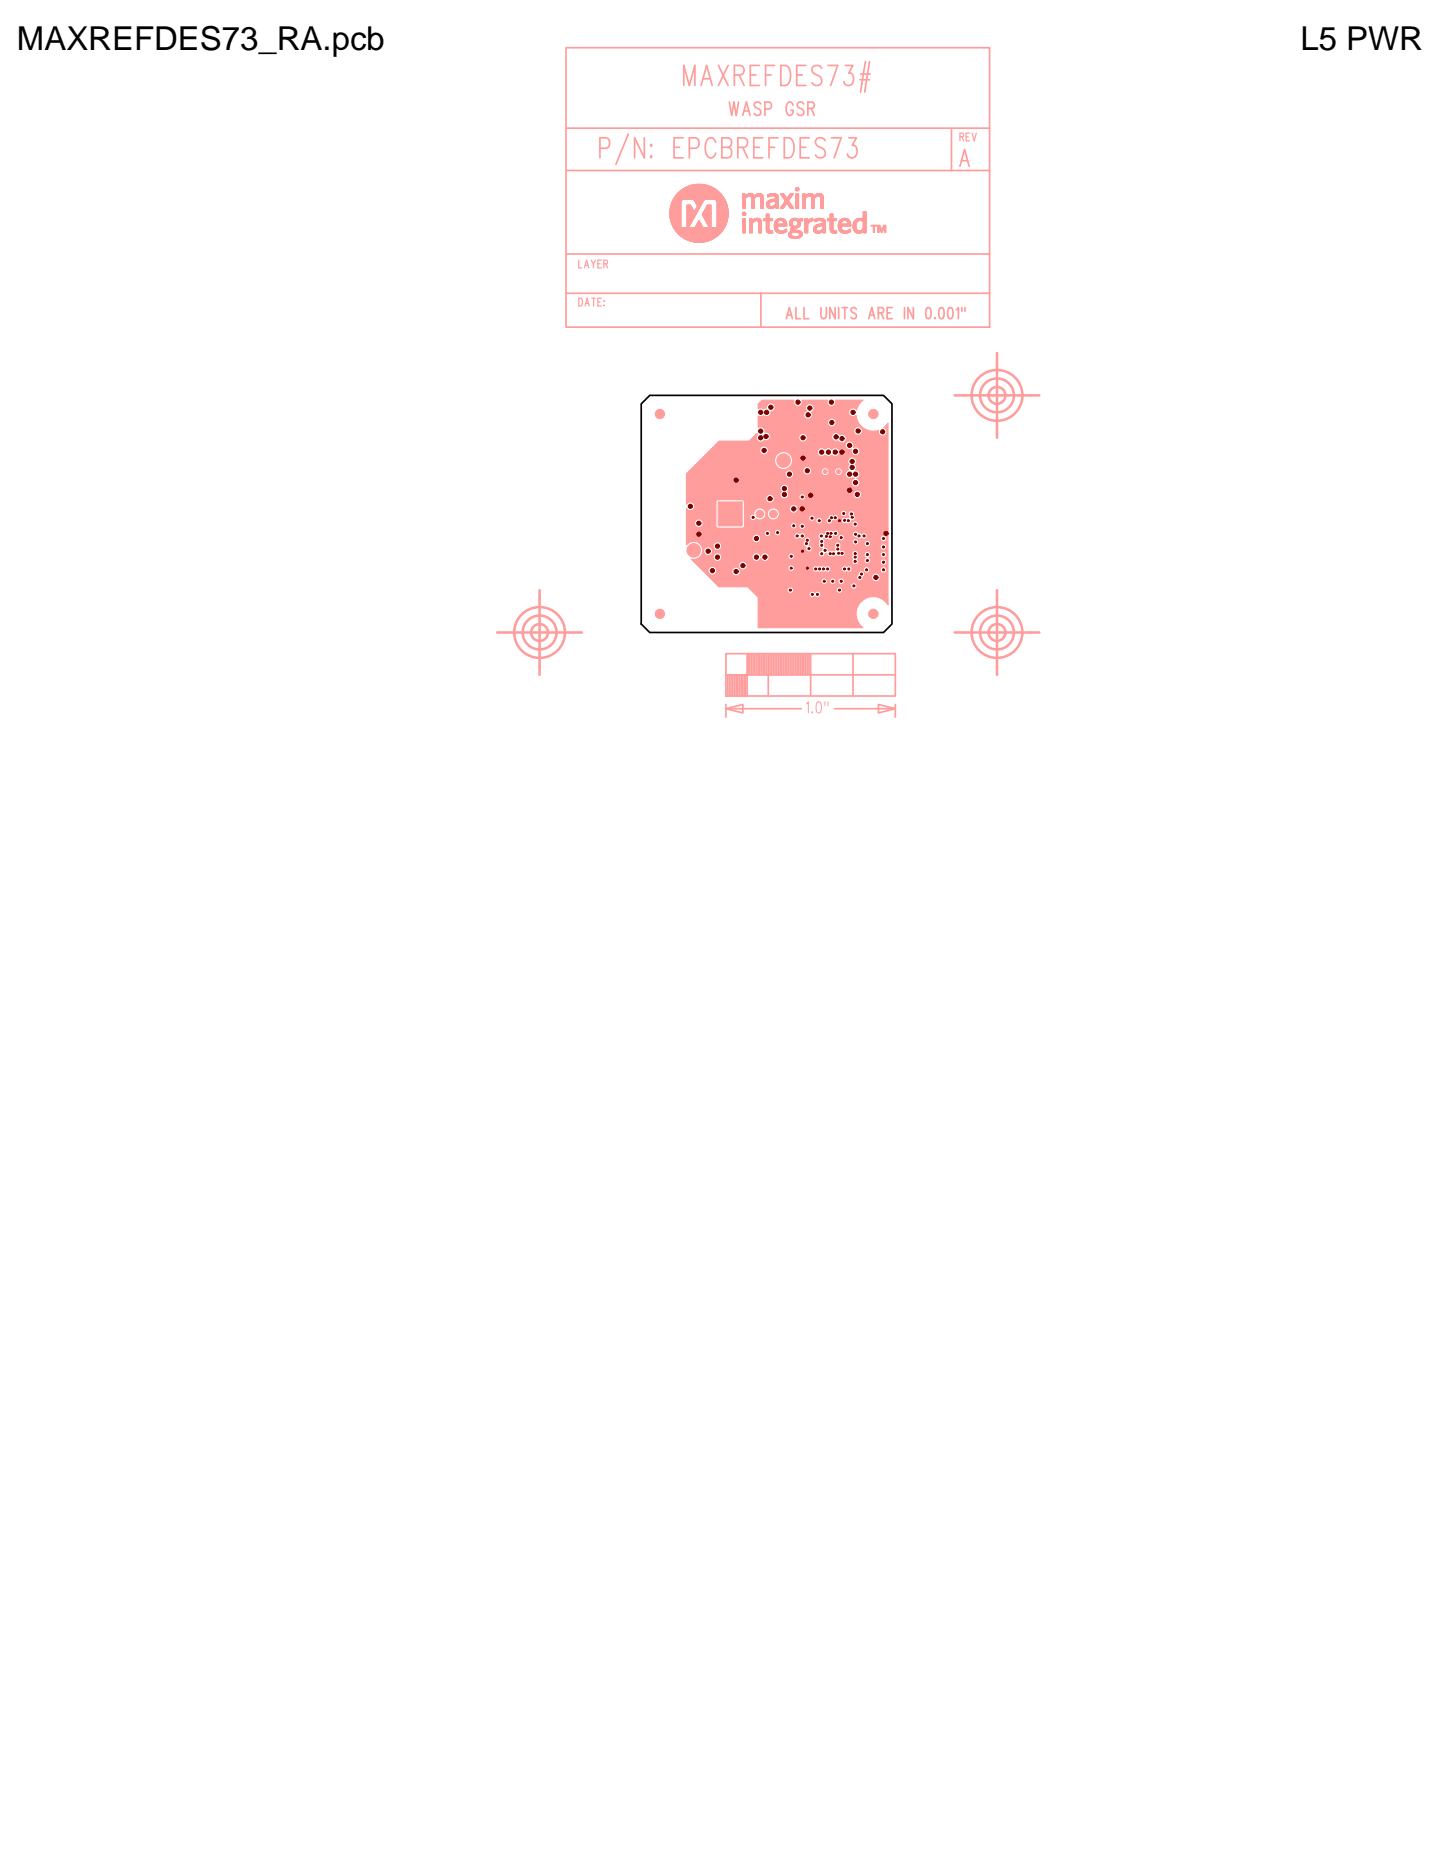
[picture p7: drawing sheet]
<svg xmlns="http://www.w3.org/2000/svg" width="216mm" height="279mm" viewBox="0 0 216 279" stroke-linecap="round" stroke-linejoin="round" font-family="sans-serif">
<defs><g id="words">
<text font-size="29.5" fill="#800000" x="96" y="86.4">BAT</text>
<text font-size="5.8" fill="#800000" x="106.6" y="79.2">U3</text>
<g font-size="4.9">
<text x="2.5" y="7.5">MAXREFDES73_RA.pcb</text>
<text x="195" y="7.5">L5 PWR</text>
</g>
<g font-size="4.6" fill="#ff9c9c">
<text x="102.5" y="12.8">MAXREFDES73#</text>
<text x="89.9" y="23.7">P/N: EPCBREFDES73</text>
</g>
<text font-size="4.6" fill="#800000" x="122.3" y="72.4">J1</text>
<text font-size="3.8" fill="#ff9c9c" x="143.9" y="24.9">A</text>
<text font-size="3.6" fill="#ff9c9c" x="110.8" y="78.9" transform="rotate(-90 110.8 78.9)">U3x26</text>
<text font-size="3" fill="#ff9c9c" x="109.4" y="17.3">WASP GSR</text>
<g font-size="2.5" fill="#ff9c9c">
<text x="117.9" y="47.8">ALL UNITS ARE IN 0.001&quot;</text>
<text x="120.9" y="106.9">1.0&quot;</text>
</g>
<g font-size="1.8" fill="#ff9c9c">
<text x="143.9" y="21.1">REV</text>
<text x="86.8" y="40.2">LAYER</text>
<text x="86.8" y="45.9">DATE:</text>
</g>
</g></defs>
<g fill="none" stroke="#ff9c9c" stroke-width=".15">
<path d="M100.4 31.5h1.7M100.4 31.6h1.7M100.4 31.7h1.7M100.4 31.8h1.7M100.4 31.9h1.7M100.4 32h1.7M100.4 32.1h1.7M100.4 32.2h1.7M100.4 32.3h1.7M100.4 32.4h1.7M100.5 31.4h1.6M100.5 31.5h1.6"/>
<path d="M100.5 32.5h1.6M100.5 32.6h1.6M100.5 31.2h1.6M100.5 31.3h1.6M100.5 32.7h1.6M100.5 31.1h1.6M100.5 32.8h1.6M100.5 32.9h1.6M100.5 31h1.6M100.5 33h1.6M100.5 30.9h1.6M100.6 30.8h1.5"/>
<path d="M100.6 30.9h1.5M100.6 33.1h1.5M100.6 33.2h1.5M100.6 30.7h1.5M100.6 33.3h1.5M100.6 30.6h1.5M100.6 33.4h1.5M100.7 30.5h1.4M100.7 33.4h1.4M100.7 33.5h1.4M100.7 30.4h1.4M100.7 33.6h1.4"/>
<path d="M100.8 30.3h1.3M100.8 33.7h1.3M100.8 30.2h1.3M100.8 33.8h1.3M100.8 30.1h1.4M100.8 33.9h1.3M100.9 33.9h1.2M100.9 30.1h1.3M100.9 34h1.2M100.9 29.9h1.5M100.9 34.1h1.2M101 34.1h1.1"/>
<path d="M101 29.9h7.6M101 34.1h7.6M101 29.8h7.6M101 34.2h7.6M101 29.7h7.6M101.1 34.3h7.4M101.1 29.7h7.4M101.1 34.4h7.4M101.1 29.6h7.4M101.2 34.4h7.2M101.2 29.5h7.2M101.2 34.5h7.2"/>
<path d="M101.3 29.4h7M101.3 29.4h7.1M101.3 34.6h7M101.3 34.7h7M101.3 29.3h7M101.4 34.7h6.8M101.4 34.7h6.9M101.4 29.2h6.8M101.4 34.8h6.8M101.5 34.8h6.7M101.5 29.1h6.6M101.5 34.9h6.6"/>
<path d="M101.6 29l6.5 .1M101.6 34.9h6.4M101.6 29h6.4M101.6 35h6.4M101.6 28.9h6.4M101.7 35h6.3M101.7 28.9h6.2M101.7 35.1h6.2M101.8 28.8h6M101.8 35.2h6M101.9 28.7h5.8M101.9 35.3h5.8"/>
<path d="M102 28.7h5.6M102 35.3h5.6M102 28.6h5.6M102 35.4h5.6M102.1 35.4h5.4M102.1 28.6h5.4M102.1 28.5h5.4M102.1 30.3h-1.3M102.1 35.5h5.4M102.2 30.1l-1.4 .1M102.2 28.5h5.3M102.2 28.4h5.2"/>
<path d="M102.2 35.5h5.2M102.2 30h-1.3M102.3 28.4h5.1M102.3 35.6h5M102.3 30h-1.4M102.3 28.4h5M102.4 35.6h4.8M102.4 28.3h4.8M102.4 35.7h4.8M102.5 28.3h4.6M102.5 35.7h4.6M102.6 28.2h4.4"/>
<path d="M102.6 35.8h4.4M102.7 35.8h4.2M102.7 28.2h4.2M102.7 28.1h4.2M102.8 35.9h4.1M102.8 28.1h4M102.8 35.9h4M102.9 28h3.8M102.9 35.9h3.8M103 36h3.6M103 33.8h.4M103 33.9h.4"/>
<path d="M103 34h.3M103 30.7h.5M103 30.8h.6M103 30.9h.6M103 31h.7M103 31.1h.7M103 31.1l.8 .1M103 31.2h.8M103 31.3h.8M103 31.3h.9M103 31.4h.9M103 31.5h.9"/>
<path d="M103 31.5h1M103 31.5l1 .1M103 31.6h1M103 31.7h1M103 31.7h1.1M103 31.7h1.6M103 31.8h1.5M103 31.9h1.5M103 32h1.4M103 32.1h1.4M103 32.2h1.3M103 32.3h1.3"/>
<path d="M103 32.3h1.2M103 32.4h1.2M103 32.5h1.2M103 32.6h1.1M103 32.7h1M103 32.8h1M103 32.9h.9M103 33h.9M103 33h.8M103 33.1h.8M103 33.2h.8M103 33.2h.7"/>
<path d="M103 33.4h.7M103 33.4h.6M103 33.5h.6M103 33.6h.5M103 33.7h.5M103 34.1h.3M103.1 28h3.4M103.1 36h3.4M103.2 27.9h3.3M103.2 27.9h3.2M103.3 36.1h3M103.3 34.1h-.3"/>
<path d="M103.3 34h-.3M103.3 27.9h3M103.4 33.8l-.4 .1M103.4 33.8h-.4M103.4 36.2h2.8M103.5 27.8h2.6M103.5 33.7h-.5M103.6 27.8h2.5M103.6 36.2h2.4M103.7 33.4h-.7M103.7 36.2h2.2M103.7 33.3h-.7"/>
<path d="M103.7 27.7h2.2M103.9 36.3h1.8M103.9 33h-.9M103.9 32.9l-.9 .1M103.9 27.7h1.8M103.9 29.9h1.8M104 32.9h-1M104 32.8h-1M104 30h1.6M104 27.7h1.6M104.1 30h1.4M104.1 30.1h1.4"/>
<path d="M104.1 32.6h-1.1M104.1 36.3h1.4M104.1 32.5h-1.1M104.1 31.7h.5M104.2 30.2h1.2M104.2 31.6h.4M104.2 32.5h-1.2M104.2 32.4h-1.2M104.2 34.1h1.2M104.2 30.3h1.2M104.2 31.5h.5M104.3 34h1.1"/>
<path d="M104.3 32.3h-1.3M104.3 34h1M104.3 30.4h1M104.3 31.4h.4M104.3 31.5h.4M104.3 36.3h1M104.3 31.4h.5M104.3 33.9h1M104.3 30.5h1M104.3 31.3h.5M104.3 33.9h.9M104.3 27.6h.9"/>
<path d="M104.3 30.5h.9M104.4 32.1h-1.4M104.4 33.8h.8M104.4 30.5h.8M104.4 31.3h.4M104.4 30.6h.8M104.4 31.2h.5M104.4 32l-1.4 .1M104.4 33.7h.8M104.4 32h-1.4M104.4 30.7h.8M104.5 30.7h.6"/>
<path d="M104.5 31.1h.4M104.5 33.7h.6M104.5 33.6h.6M104.5 31.9h-1.5M104.5 30.8h.6M104.5 31h.5M104.5 33.5h.6M104.6 30.8h.5M104.6 30.9h.4M104.6 33.5h.4M104.6 31.7h-.5M104.6 33.4h.4"/>
<path d="M104.6 33.3h.4M104.7 31.6h-.5M104.7 33.3h.2M104.7 31.5l-.5 .1M104.7 33.2h.2M104.7 31.5h-.4M104.8 33.1h.1M104.8 31.3h-.5M104.9 31.2h-.5M104.9 31.1l-.5 .1M105 31.1h-.5M105 31h-.5"/>
<path d="M105.1 30.8h-.6M105.1 30.7h-.6M105.2 30.6h-.8M105.3 32.2h1.3M105.3 32.1h1.3M105.3 32.3h1.3M105.4 32h1.2M105.4 32.3h1.2M105.4 30.3h-1.1M105.4 32.4h1.2M105.4 30.2h-1.2M105.4 31.9h1.2"/>
<path d="M105.4 32.5h1.2M105.5 31.8h1.1M105.5 31.9h1.1M105.5 32.5h1.1M105.5 30.1h-1.4M105.5 31.7h1.1M105.5 32.6h1.1M105.6 31.7h1M105.6 32.7h1M105.6 31.6h1M105.6 31.5h1M105.6 32.8h1"/>
<path d="M105.7 31.5h.9M105.7 32.9h.9M105.7 31.4h.9M105.7 31.3h.9M105.7 33h.9M105.8 31.3h.8M105.8 33h.8M105.8 33.1h.8M105.8 31.2h.8M105.8 33.2h.8M105.9 31.1h.7M105.9 33.2h.7"/>
<path d="M105.9 33.3h.7M105.9 31h.7M105.9 33.4h.7M106 30.9h.6M106 33.4h.6M106 33.5h.6M106 30.8h.6M106.1 30.8h.5M106.1 33.6h.5M106.1 30.7h.5M106.1 33.7h.5M106.2 33.8h.4"/>
<path d="M106.2 33.9h.4M106.3 34h.3M106.3 34.1h.3M106.4 34.1h.2M107.2 29.9h1.5M107.3 30h1.4M107.4 30h1.3M107.4 30.1h1.3M107.4 30.1h1.4M107.5 30.2h1.3M107.5 33.8h1.3M107.5 34h1.2"/>
<path d="M107.5 34.1h1.1M107.5 30.3h1.3M107.5 30.3h1.4M107.5 30.4h1.4M107.5 30.4l1.4 .1M107.5 30.5h1.4M107.5 30.5l1.5 .1M107.5 30.6h1.5M107.5 30.7h1.5M107.5 30.8h1.5M107.5 30.9h1.5M107.5 31h1.6"/>
<path d="M107.5 31.1h1.6M107.5 31.2h1.6M107.5 31.3h1.6M107.5 31.4h1.6M107.5 31.5h1.6M107.5 31.5h1.7M107.5 31.6h1.7M107.5 31.7h1.7M107.5 31.8h1.7M107.5 31.9h1.7M107.5 32h1.7M107.5 32.1h1.7"/>
<path d="M107.5 32.2h1.7M107.5 32.3h1.7M107.5 32.4h1.7M107.5 32.5h1.7M107.5 32.5h1.6M107.5 32.6h1.6M107.5 32.7h1.6M107.5 32.8h1.6M107.5 32.9h1.6M107.5 33h1.6M107.5 33h1.5M107.5 33.1h1.5"/>
<path d="M107.5 33.2h1.5M107.5 33.3h1.5M107.5 33.4h1.5M107.5 33.4h1.4M107.5 33.5h1.4M107.5 33.6h1.4M107.5 33.7h1.4M107.5 33.7h1.3M107.5 33.9h1.3M107.5 34.1h1.2M108.1 34.8l-6.6 .1M108.5 34.3h-7.4"/>
<path d="M108.6 34.2h-7.6M108.7 29.9h-7.8M108.7 34h-1.2M108.8 33.9h-1.3M108.8 33.8h-1.3M109 33.3h-1.5M109.2 32.2h-1.7M111.3 32.1h.5M111.3 32h.5M111.3 32.2h.5M111.3 31.9l.5 .1M111.4 33.8h.4"/>
<path d="M111.4 33.9h.4M111.4 34h.4M111.4 34.1h.4M111.4 34.2h.4M111.4 34.3h.4M111.4 34.4h.4M111.4 34.5h.4M111.4 34.6h.4M111.4 34.7h.4M111.4 34.8h.4M111.4 29.1h.3M111.4 29.2h.3"/>
<path d="M111.4 29.3h.3M111.4 29.3l3 .1M111.4 29.4h.8M111.4 29.5h.7M111.4 29.6h.5M111.4 29.7h.4M111.4 29.8h.4M111.4 29.9h.4M111.4 30h.4M111.4 30.1h.4M111.4 30.2h.4M111.4 30.3h.4"/>
<path d="M111.4 30.4h.4M111.4 30.5h.4M111.4 30.6h.4M111.4 30.7h.4M111.4 30.8h.4M111.4 30.9h.4M111.4 31h.4M111.4 31.1h.4M111.4 31.2h.4M111.4 31.9h.4M111.4 32.8h.4M111.4 32.9h.4"/>
<path d="M111.4 33h.4M111.4 33.1h.4M111.4 33.2h.4M111.4 33.3h.4M111.4 33.4h.4M111.4 33.5h.4M111.4 33.6h.4M111.4 33.7h.4M111.4 34.9h.4M111.4 32.3h.4M111.4 31.9h.3M111.4 32.3h.3"/>
<path d="M111.4 31.8h.3M111.5 32.3h.1M111.8 29.3h1.3M111.8 29.3h1.2M111.8 29.7h-.4M111.9 29.2h1.1M111.9 29.6l-.5 .1M112 29.2h.9M112 29.6h-.6M112.1 29.5h-.7M112.1 29.1h.8M112.2 29.1h.6"/>
<path d="M112.2 29.4l-.8 .1M112.4 33.8h.4M112.4 33.9h.4M112.4 34h.4M112.4 34.1h.4M112.4 34.2h.4M112.4 34.3h.4M112.4 34.4h.4M112.4 34.5h.4M112.4 34.6h.4M112.4 34.7h.4M112.4 34.8h.4"/>
<path d="M112.4 32.8h.3M112.4 32.9h.3M112.4 32.9l.4 .1M112.4 33h.4M112.4 33l1.7 .1M112.4 33.1h.8M112.4 33.2h.6M112.4 33.4h.5M112.4 33.4h.4M112.4 33.5h.4M112.4 33.6h.4M112.4 33.7h.4"/>
<path d="M112.4 34.9h.4M112.4 29h.2M112.5 29.4h1.1M112.6 29.4h.9M112.6 29.5h.8M112.7 29.6h.6M112.7 29.7h.5M112.7 29.7h.4M112.7 29.8h.4M112.7 29.9h.4M112.7 30h.4M112.7 30.1h.4"/>
<path d="M112.7 30.2h.4M112.7 30.3h.4M112.7 30.4h.4M112.7 30.5h.4M112.7 30.6h.4M112.7 30.7h.4M112.7 30.8h.4M112.7 30.9h.4M112.7 31h.4M112.7 31.1h.4M112.7 31.2h.4M112.8 33h1.3"/>
<path d="M112.9 33.4h-.5M112.9 33h1.2M112.9 33.3h-.5M113 32.9h1M113 33.3h-.6M113.1 32.8h.8M113.1 33.2h-.7M113.1 29.7l-.4 .1M113.1 29.3h1.3M113.2 29.3h1.2M113.2 32.8h.7M113.2 33.2h-.8"/>
<path d="M113.2 29.2h1.1M113.2 32.8h.6M113.2 29.6l-.5 .1M113.3 29.2h1M113.3 29.6h-.6M113.4 29.1h.8M113.4 32.7h.3M113.5 29.1h.7M113.5 29.1h.6M113.6 33.1h.5M113.6 33.2h.5M113.7 33.2h.5"/>
<path d="M113.7 33.3h.5M113.7 33.8h.5M113.7 33.9h.5M113.7 34h.5M113.7 34.1h.5M113.7 34.2h.5M113.7 34.3h.5M113.7 34.4h.5M113.7 34.5h.5M113.7 34.6h.5M113.7 34.7h.5M113.7 34.8h.5"/>
<path d="M113.7 33.4h.5M113.7 33.5h.5M113.7 33.6h.5M113.7 33.7h.5M113.7 34.9h.5M113.8 29h.1M113.9 29.4h.5M113.9 29.4l.5 .1M114 29.5h.4M114 29.6h.4M114 29.7h.4M114 29.8h.4"/>
<path d="M114 29.9h.4M114 30h.4M114 30.1h.4M114 30.2h.4M114 30.3h.4M114 30.4h.4M114 30.5h.4M114 30.6h.4M114 30.7h.4M114 30.8h.4M114 30.9h.4M114 31h.4"/>
<path d="M114 31.1h.4M114 31.2h.4M114.1 33.1h-1.7M114.4 29.4h-3M114.5 32.8h1.3M114.5 32.9h1.3M114.5 33h1.3M114.5 33.1h1.3M114.9 33.8h.4M114.9 33.9h.4M114.9 34h.4M114.9 34.1h.4"/>
<path d="M114.9 34.2h.4M114.9 34.3h.4M114.9 34.4h.4M114.9 34.5h.4M114.9 34.5l.5 .1M114.9 32.1h.4M114.9 32.2h.4M114.9 32.3h.4M114.9 32.4h.4M114.9 32.5h.4M114.9 32.6h.4M114.9 32.7h.4"/>
<path d="M114.9 33.1h.4M114.9 33.2h.4M114.9 33.3h.4M114.9 33.4h.4M114.9 33.5h.4M114.9 33.6h.4M114.9 33.7h.4M114.9 34.5h.5M114.9 34.6h.9M114.9 34.7h.9M114.9 30.6h.4M114.9 30.7h.4"/>
<path d="M114.9 30.8h.5M114.9 30.5h.5M114.9 30.8l.5 .1M114.9 30.9h.5M114.9 30.9h.6M115 34.7l.9 .1M115 31h1.7M115 34.8h.9M115 30.4h.5M115 31.1h1.2M115 30.2h.8M115 31.1h1.1"/>
<path d="M115.1 29.2h1.4M115.1 29.2h1.5M115.1 29.3h1.5M115.1 31.1h1M115.1 29.4h.4M115.1 29.5h.2M115.1 34.9h.8M115.1 29.6h.1M115.1 30.2h1M115.1 30.2h1.6M115.1 31.2h.9M115.2 34.9h.7"/>
<path d="M115.2 30.1h1.5M115.2 31.2h.7M115.2 29.1h1.2M115.2 35h.7M115.3 29.5h-.2M115.3 30.1h1.4M115.3 30h1.4M115.4 30.5l-.5 .1M115.4 30.5h-.5M115.4 29.1h.9M115.4 30.4l-.5 .1M115.4 30h1.3"/>
<path d="M115.4 31.3h.3M115.4 29.4l-.3 .1M115.5 30.4h-.5M115.5 29.1h.8M115.6 29.9h1.1M115.6 30.3h-.6M115.7 30.3h-.7M115.8 30.9h.9M115.8 29h.2M115.8 29.9h.9M115.9 30.9h.8M115.9 30.2h-.8"/>
<path d="M116 30.9h.7M116 30.8h.7M116.1 33.8h1.9M116.1 34h.4M116.1 34.1h.4M116.1 29.4h.5M116.1 30.8h.6M116.1 33.6h1.9M116.1 33.7h1.9M116.1 33.9h1.9M116.1 34.2h.4M116.1 34.2h.5"/>
<path d="M116.1 33.5h.4M116.1 34.3h.5M116.1 29.4h.6M116.1 29.8h.6M116.1 33.4h.5M116.1 33.5h.5M116.2 34.4h.4M116.2 30.7h.5M116.2 33.4h.4M116.2 34.4l.5 .1M116.2 34.5h.5M116.2 29.5h.5"/>
<path d="M116.2 33.2h.5M116.2 34.5l.6 .1M116.2 34.5h.6M116.2 29.6h.5M116.3 31h-1.3M116.3 34.6h.7M116.3 29.6h.4M116.3 29.7h.4M116.3 29.8h.4M116.3 30.2h.4M116.3 30.3h.4M116.3 30.4h.4"/>
<path d="M116.3 30.5h.4M116.3 30.6h.4M116.3 33.1h.5M116.3 34.6h1.7M116.3 34.7h1.7M116.3 31h.4M116.3 31.1h.4M116.3 31.2h.4M116.4 34.7h1.5M116.4 31.2h.3M116.4 33h1.3M116.4 34.8h1.5"/>
<path d="M116.5 34.8h1.3M116.5 32.9h1.1M116.6 32.8h.9M116.6 34.9h1.1M116.6 33.3h-.4M116.6 29.4h-1.5M116.7 32.8h.7M116.7 34.9h.9M116.7 33.2h-.5M116.7 35h.8M116.8 33.2h-.6M116.9 33.1h-.6"/>
<path d="M116.9 32.7h.3M117 31.2h.5M117 31.2h.4M117 29.1h.5M117.1 29.2h.5M117.1 31.1h.4M117.1 29.3h.5M117.2 31h.4M117.2 29.3h.5M117.2 29.3l.5 .1M117.2 30.9h.5M117.2 29.4h.5"/>
<path d="M117.2 33.1h.6M117.3 29.4h.4M117.3 30.9h.4M117.3 29.4h.5M117.3 30.8h.4M117.3 29.5h.5M117.3 30.8h.5M117.3 34.6h.7M117.3 33.1h.5M117.3 29.6h.6M117.3 33.2h.5M117.4 30.7h.4"/>
<path d="M117.4 29.6h.5M117.4 33.2h.5M117.4 29.6l.5 .1M117.4 29.7h.5M117.4 30.6h.5M117.5 29.7h.4M117.5 33.3h.4M117.5 34.6h.4M117.5 29.7l1 .1M117.5 30.5h.4M117.5 29.8h.9M117.5 33.4h.4"/>
<path d="M117.5 30.5h.9M117.5 30.5h1M117.5 33.5h.4M117.5 31.1l-.5 .1M117.6 30.4h.8M117.6 31.1h-.5M117.6 29.9h.8M117.6 34.5h.3M117.6 31h-.5M117.6 29.9h.7M117.6 30.3h.8M117.6 30h.7"/>
<path d="M117.6 30.3h.7M117.6 31h-.4M117.7 30h.6M117.7 30.2h.6M117.7 34.5h.2M117.7 30.1h.6M117.7 30.2h.5M117.8 33l-1.5 .1M117.8 34.4h.1M117.8 30.7h-.5M117.9 30.7h-.5M117.9 34.3h.1"/>
<path d="M117.9 30.6h-.5M117.9 30.5l-.4 .1M118 33.9h-1.9M118 30.5h.5M118 29.7h.5M118 30.5l.5 .1M118.1 30.6h.4M118.1 30.6h.5M118.1 29.6h.5M118.1 30.7h.5M118.2 29.5h.4M118.2 30.7h.5"/>
<path d="M118.2 29.5h.5M118.2 29.4h.5M118.2 30.8h.5M118.2 35.2h.4M118.2 35.3h.5M118.2 35h.5M118.2 35.1h.4M118.2 35.4h.6M118.2 30.1h-.5M118.3 29.4h.4M118.3 30.8l.4 .1M118.3 35h.4"/>
<path d="M118.3 35.4h.6M118.3 30.9h.5M118.3 35.5h.7M118.3 29.3h.5M118.3 34.9h.4M118.3 35.5h1.9M118.3 31h.5M118.3 29.2h.5M118.3 35.5h1.8M118.4 31h.5M118.4 33.3h.4M118.4 33.4h.4"/>
<path d="M118.4 33.5h.4M118.4 33.6h.4M118.4 33.7h.4M118.4 29.2h.5M118.4 31.1h.5M118.4 33.2h.4M118.4 35.6h1.7M118.4 29.9h-.8M118.4 33.8h.5M118.4 34.8h.5M118.4 35.6h1.6M118.4 33.8l.5 .1"/>
<path d="M118.4 34.8h1.8M118.4 31.1l.5 .1M118.4 33.1h.5M118.5 29.1h.4M118.5 33.9h1.4M118.5 31.2h.5M118.5 33.9h.5M118.5 35.6h1.4M118.5 34.8h1.7M118.5 33h1.9M118.5 34h1.4M118.5 34.4h.5"/>
<path d="M118.5 34.4l.7 .1M118.5 34.3h.4M118.5 34.5h.9M118.5 34.5h1M118.6 29.6l-.5 .1M118.6 34h1.2M118.6 34.5l1.1 .1M118.6 33h1.8M118.6 34.3h.4M118.6 34.7h1.5M118.6 34.6h1.3M118.6 34.7h1.4"/>
<path d="M118.6 35.7h1.2M118.6 29.6h-.5M118.6 32.9h1.7M118.6 35.1h-.4M118.6 32.9h1.1M118.6 34.1h1.2M118.7 34.2h.8M118.7 35.7h1.1M118.7 34.1h1M118.7 32.8h1M118.7 35h-.4M118.8 29.3l-.5 .1"/>
<path d="M118.8 32.8h.8M118.8 29.3h-.5M118.8 34.9h-.5M118.8 35.8h.8M118.9 33.2h-.5M118.9 32.8h.6M118.9 34.8l-.5 .1M118.9 29.1h-.5M119 33.1h-.5M119 34.3h-.4M119 32.7h.4M119.1 33l-.6 .1"/>
<path d="M119.1 34.8h1.1M119.2 34.8l1 .1M119.3 28.4h.5M119.3 28.3h.5M119.3 28.5h.5M119.3 33h1.1M119.3 28.2h.4M119.3 28.6h.4M119.3 29.1h.4M119.3 29.2h.4M119.3 29.3h.4M119.3 29.4h.4"/>
<path d="M119.3 29.5h.4M119.3 29.6h.4M119.3 29.7h.4M119.3 29.8h.4M119.3 29.9h.4M119.3 30h.4M119.3 30.1h.4M119.3 30.2h.4M119.3 30.3h.4M119.3 30.4h.4M119.3 30.5h.4M119.3 30.6h.4"/>
<path d="M119.3 30.7h.4M119.3 30.8h.4M119.3 30.9h.4M119.3 31h.4M119.3 31.1h.4M119.3 31.2h.4M119.4 28.2h.3M119.4 33.9h.5M119.4 33.1h1M119.4 28.1h.2M119.4 28.6h.2M119.5 35.5h.7"/>
<path d="M119.5 34.2h-.9M119.5 33.1h.7M119.5 33.8h.5M119.5 33.2h.5M119.5 34.9h.8M119.6 33.2h.4M119.6 33.3h.4M119.6 33.7h.4M119.6 33.4h.4M119.6 33.6h.4M119.6 33.5h.4M119.7 34.1l-1 .1"/>
<path d="M119.7 34.9h.6M119.7 35h.6M119.8 35.3h.4M119.8 28.5h-.5M119.8 32.9h.5M119.8 35h.5M119.8 35.3h.5M119.9 35h.4M119.9 35.3h.4M119.9 35.1h.4M119.9 35.2h.4M119.9 32.8h.4"/>
<path d="M120 33.7h-.5M120.1 32.8h.2M120.2 32.8h.1M120.2 35.4h-.6M120.2 35.4h-.5M120.3 29.1h.4M120.3 29.2h.4M120.3 29.3h.4M120.3 29.3l3.1 .1M120.3 29.4h.9M120.3 29.5h.8M120.3 29.6h.6"/>
<path d="M120.3 29.7h.5M120.3 29.8h.5M120.3 29.9h.5M120.3 30h.5M120.3 30.1h.5M120.3 30.2h.5M120.3 30.3h.5M120.3 30.4h.5M120.3 30.5h.5M120.3 30.6h.5M120.3 30.7h.5M120.3 30.8h.5"/>
<path d="M120.3 30.9h.5M120.3 31h.5M120.3 31.1h.5M120.3 31.2h.5M120.7 33.8h.4M120.7 33.9h.4M120.7 34h.4M120.7 34.1h.4M120.7 34.2h.4M120.7 34.3h.4M120.7 34.4h.4M120.7 34.5h.4"/>
<path d="M120.7 34.6h.4M120.7 34.7h.4M120.7 34.8h.4M120.7 32.8h.3M120.7 32.9h.3M120.7 33h.4M120.7 33.1h.4M120.7 33.2h.8M120.7 33.4h.6M120.7 33.5h.5M120.7 33.6h.5M120.7 33.7h.4"/>
<path d="M120.7 34.9h.4M120.8 29.3h1.2M120.8 29.7h-.5M120.9 29.2h1.1M120.9 29.6l-.6 .1M120.9 29.2h1M121 29.6h-.7M121 29.2h.9M121 29.5h-.7M121.1 29.1h.8M121.1 33.1h.7M121.1 33.6h-.4"/>
<path d="M121.1 29.1h.7M121.1 33.1h.8M121.2 29.4l-.9 .1M121.2 33.1h.7M121.2 29.1h.6M121.2 33h.7M121.2 33.5h-.5M121.3 33h.6M121.3 33.4h-.6M121.3 32.9h.6M121.4 32.9h.5M121.4 33.3h-.7"/>
<path d="M121.4 29h.1M121.4 32.8h.5M121.5 33.3h-.8M121.5 29.4h1.1M121.5 32.8h.4M121.6 29.4h.9M121.6 32.8h.3M121.6 33.2h-.9M121.6 29.5h.8M121.6 29.6h.7M121.7 29.6h.5M121.7 29.7h.4"/>
<path d="M121.7 29.8h.4M121.7 29.9h.4M121.7 30h.4M121.7 30.1h.4M121.7 30.2h.4M121.7 30.3h.4M121.7 30.4h.4M121.7 30.5h.4M121.7 30.6h.4M121.7 30.7h.4M121.7 30.8h.4M121.7 30.9h.4"/>
<path d="M121.7 31h.4M121.7 31.1h.4M121.7 31.2h.4M121.7 33.2h-1M121.7 32.7h.1M122 34.3h.4M122 34.4h.4M122 34.4l.4 .1M122 34.2h.4M122 34.5h.4M122 34.5l.5 .1M122 34.6h.5"/>
<path d="M122 34.6h.6M122 34.7h1.7M122 34.1h.5M122.1 34.7h1.2M122.1 34.7h1.6M122.1 34h.6M122.1 34.8h1.2M122.1 34.8h1.1M122.1 29.3h1.3M122.1 32.9h1.5M122.1 32.9l1.5 .1M122.1 33h1.6"/>
<path d="M122.1 33l1.6 .1M122.1 33.1h.5M122.2 33.2h.1M122.2 33.9h.9M122.2 29.7h-.5M122.2 29.2h1.1M122.2 34.9h.9M122.2 29.6l-.5 .1M122.3 33.8h1.4M122.3 29.2h1M122.3 32.8h1.2M122.3 34.9h.7"/>
<path d="M122.3 35h.6M122.4 33.2h-.2M122.4 29.1h.8M122.4 33.7h1.3M122.4 32.8h1M122.4 34.2h-.4M122.5 33.7h1.2M122.5 34.1l-.5 .1M122.5 33.2h-.3M122.5 29.1h.7M122.5 32.8h.9M122.5 34.1h-.5"/>
<path d="M122.5 29.1h.6M122.6 33.7h1.1M122.6 34h-.5M122.7 33.6h1M122.8 29h.1M122.8 32.7h.4M122.8 34.6h.9M122.8 34h-.7M122.8 33.1h-.7M122.8 29.4h.6M122.9 33.6h.8M122.9 34.6h.8"/>
<path d="M122.9 29.4h.5M122.9 29.5h.5M123 29.5h.4M123 33.9h-.9M123 29.6h.4M123 34.6h.7M123 29.7h.4M123 29.8h.4M123 29.9h.4M123 30h.4M123 30.1h.4M123 30.2h.4"/>
<path d="M123 30.3h.4M123 30.4h.4M123 30.5h.4M123 30.6h.4M123 30.7h.4M123 30.8h.4M123 30.9h.4M123 31h.4M123 31.1h.4M123 31.2h.4M123 33.1h.7M123.1 34.5h.6"/>
<path d="M123.1 33.5h.6M123.2 33.1h.5M123.2 34.5h.5M123.2 33.2h.5M123.3 34.4h.4M123.3 33.2h.4M123.3 33.3h.4M123.3 34.3h.4M123.3 33.4h.4M123.3 33.5h.4M123.3 33.9h.4M123.3 34h.4"/>
<path d="M123.3 34.1h.4M123.3 34.2h.4M123.4 34.7h.3M123.4 34.8h.3M123.4 29.4h-3.1M123.4 34.9h.3M123.7 33.8l-1.5 .1M124.1 32.8h1.3M124.1 32.9h1.3M124.1 33h1.3M124.1 33.1h1.3M124.5 33.8h.4"/>
<path d="M124.5 33.9h.4M124.5 34h.4M124.5 34.1h.4M124.5 34.2h.4M124.5 34.3h.4M124.5 34.4h.4M124.5 34.4l.4 .1M124.5 34.5h.4M124.5 32.1h.4M124.5 32.2h.4M124.5 32.3h.4M124.5 32.4h.4"/>
<path d="M124.5 32.5h.4M124.5 32.6h.4M124.5 32.7h.4M124.5 33.1h.4M124.5 33.2h.4M124.5 33.3h.4M124.5 33.4h.4M124.5 33.5h.4M124.5 33.6h.4M124.5 33.7h.4M124.5 34.5l.5 .1M124.5 34.6h.9"/>
<path d="M124.5 34.7h.9M124.6 34.8h.8M124.6 34.8h.9M124.7 34.9h.8M124.8 34.9h.7M124.8 35h.7M125.7 33.8h1.9M125.7 34h.4M125.7 33.7h1.9M125.7 33.9h1.9M125.7 34.1h.4M125.7 34.1l.4 .1"/>
<path d="M125.7 34.2h.4M125.7 33.5h.4M125.7 33.6h1.8M125.7 34.3h.5M125.7 34.4h.5M125.7 33.4h.5M125.8 34.4h.4M125.8 33.3h.4M125.8 33.4h.4M125.8 34.4l.5 .1M125.8 34.5h.5M125.8 33.2h.4"/>
<path d="M125.8 34.5l.6 .1M125.9 34.6h.6M125.9 33.1h.5M125.9 34.6h1.6M125.9 34.7h1.7M125.9 33.1h1.5M125.9 33h1.4M126 34.7h1.5M126 33h1.3M126 34.8h1.5M126.1 32.9h1.1M126.1 34.8h1.3"/>
<path d="M126.2 33.5h-.5M126.2 32.8h.9M126.2 34.9h1.1M126.2 33.4h-.5M126.2 32.8h.8M126.3 34.9h.8M126.3 33.2h-.5M126.3 32.8h.7M126.4 35h.7M126.5 33.1h-.6M126.5 32.7h.3M126.8 33.1h.6"/>
<path d="M126.9 33.1h.5M126.9 34.6h.6M126.9 33.2h.5M127 33.2h.5M127 33.3h.5M127.1 33.3h.4M127.1 34.6h.4M127.1 33.4h.4M127.1 33.5h.4M127.2 34.5h.3M127.3 34.5h.2M127.4 34.4h.1"/>
<path d="M127.5 34.3h.1M127.6 33.9h-1.9M127.9 33.8h.4M127.9 33.9h.4M127.9 34h.4M127.9 34.1h.4M127.9 34.2h.4M127.9 34.2h.5M127.9 34.3h.5M127.9 33.6h.5M127.9 33.6h.4M127.9 33.7h.4"/>
<path d="M127.9 34.4h.5M127.9 33.5h.5M128 34.4h.5M128 34.4l.5 .1M128 33.4h.4M128 34.5h.5M128 33.4h.5M128 33.3h.5M128 34.5l.6 .1M128 33.2h.5M128.1 34.6h.7M128.1 34.6h1.7"/>
<path d="M128.1 34.7h1.7M128.1 33.1h.6M128.1 34.7h1.3M128.1 33.1h1.7M128.2 34.8h1.1M128.2 33h1.6M128.3 34.8h1M128.3 33h1.5M128.3 32.9h1.5M128.3 34.9h.9M128.3 33.7h-.4M128.4 32.9h1.4"/>
<path d="M128.4 33.5h-.5M128.4 34.9h.7M128.4 33.4h-.4M128.4 32.8h1.4M128.5 35h.5M128.5 33.3h-.5M128.5 32.8h.8M128.6 33.2h-.5M128.6 32.8h.7M128.7 33.2h-.6M128.9 34.6h.9M129.1 34.6h.7"/>
<path d="M129.1 34.5h.7M129.2 34.5h.6M129.2 33.1h.6M129.3 34.4h.5M129.3 33.2h.5M129.4 34.3h.4M129.4 33.2h.4M129.4 33.8h.4M129.4 33.9h.4M129.4 34h.4M129.4 34.1h.4M129.4 34.2h.4"/>
<path d="M129.4 31.7h.4M129.4 31.8h.4M129.4 31.9h.4M129.4 32h.4M129.4 32.1h.4M129.4 32.2h.4M129.4 32.3h.4M129.4 32.4h.4M129.4 32.5h.4M129.4 32.6h.4M129.4 32.7h.4M129.4 32.8h.4"/>
<path d="M129.4 33.3h.4M129.4 33.4h.4M129.4 33.5h.4M129.4 33.6h.4M129.4 33.7h.4M129.5 34.7h.3M129.5 34.8h.3M129.5 34.9h.3M129.8 33.1h-1.7M130.6 33.8h.9M130.6 33.9h.9M130.9 34h.2"/>
<path d="M130.9 34.1h.2M130.9 34.2h.2M130.9 34.3h.2M130.9 34.4h.2M130.9 34.5h.2M130.9 34.6h.2M130.9 34.7h.2M130.9 34.8h.2M130.9 34.9h.2M131.6 33.8h.3M131.6 33.8h.4M131.6 33.9h.4"/>
<path d="M131.6 34h.4M131.6 34.1h.4M131.6 34.2h.5M131.6 34.2h.2M131.6 34.3h.2M131.6 34.4h.2M131.6 34.5h.2M131.6 34.6h.2M131.6 34.7h.2M131.6 34.8h.2M131.6 34.9h.2M131.9 34.2h.2"/>
<path d="M131.9 34.3h.2M131.9 34.4h.2M131.9 34.4h.3M132 34.5h.5M132 34.5h.4M132 34.6h.4M132.1 34.7h.3M132.1 34.7h.2M132.1 34.8h.2M132.1 34.9h.2M132.2 34.4h.3M132.3 34.2h.2"/>
<path d="M132.3 34.3h.2M132.3 34.1h.5M132.3 34.1h.2M132.4 34h.4M132.4 33.9h.4M132.5 33.8h.3M132.6 34.1h.2M132.6 34.2h.2M132.6 34.3h.2M132.6 34.4h.2M132.6 34.5h.2M132.6 34.6h.2"/>
<path d="M132.6 34.7h.2M132.6 34.8h.2M132.6 34.9h.2M104.8 80.4h.1M108.8 104.4h.1M134.2 104.4h.1"/>
</g>
<g fill="none" stroke="#ff9c9c" stroke-width=".25">
<path d="M84.9 7.2h63.5v41.9h-63.5zM84.9 19.2h63.5M142.7 19.2v6.4M84.9 38.1h63.5M84.9 25.6h63.5M84.9 44h63.5M114.1 44v5.1M108.8 98h25.4v6.4h-25.4zM112 98v6.4M112.3 98v3.2M112.4 98v3.2M112.7 98v3.2"/>
<path d="M112.9 98v3.2M113.2 98v3.2M113.4 98v3.2M113.7 98v3.2M113.9 98v3.2M114.2 98v3.2M114.4 98v3.2M114.7 98v3.2M114.9 98v3.2M115.2 98v6.4M115.4 98v3.2M115.7 98v3.2"/>
<path d="M116 98v3.2M116.2 98v3.2M116.5 98v3.2M116.7 98v3.2M117 98v3.2M117.2 98v3.2M117.5 98v3.2M117.7 98v3.2M118 98v3.2M118.2 98v3.2M118.5 98v3.2M118.7 98v3.2"/>
<path d="M119 98v3.2M119.3 98v3.2M119.5 98v3.2M119.8 98v3.2M120 98v3.2M120.3 98v3.2M120.5 98v3.2M120.8 98v3.2M121 98v3.2M121.3 98v3.2M121.5 98v6.4M127.9 98v6.4"/>
<path d="M108.8 106.3l2.6-.6v1.2zM108.8 101.2h25.4M108.8 105.7v1.9M108.8 106.3h11.3M109.1 101.2v3.2M109.3 101.2v3.2M109.6 101.2v3.2M109.9 101.2v3.2M110.1 101.2v3.2M110.4 101.2v3.2M110.6 101.2v3.2M110.9 101.2v3.2"/>
<path d="M111.1 101.2v3.2M111.4 101.2v3.2M111.6 101.2v3.2M111.8 101.2v3.2M125.1 106.3h9.1M131.7 105.7l2.5 .6-2.5 .6zM134.2 105.7v1.9"/>
</g>
<g fill="none" stroke="#ff9c9c" stroke-width=".38">
<path d="M143.1 59.3h12.7M149.5 52.9v12.7M74.6 94.9h12.7M80.9 88.5v12.7M143.1 94.9h12.7M149.5 88.5v12.7"/>
<circle cx="149.5" cy="59.3" r="3.8"/>
<circle cx="149.5" cy="59.3" r="2.54"/>
<circle cx="149.5" cy="59.3" r="1.27"/>
<circle cx="80.9" cy="94.9" r="3.8"/>
<circle cx="80.9" cy="94.9" r="2.54"/>
<circle cx="80.9" cy="94.9" r="1.27"/>
<circle cx="149.5" cy="94.9" r="3.8"/>
<circle cx="149.5" cy="94.9" r="2.54"/>
<circle cx="149.5" cy="94.9" r="1.27"/>
</g>
<circle cx="118.4" cy="71.1" r=".32" fill="#800000" stroke="#800000" stroke-width=".15"/>
<g fill="#ff9c9c" stroke="#ff9c9c" stroke-width=".15">
<circle cx="117.5" cy="69.1" r="1.02"/>
<circle cx="104" cy="82.5" r="1.02"/>
<circle cx="113.9" cy="77.1" r=".57"/>
<circle cx="116" cy="77.1" r=".57"/>
<circle cx="98.9" cy="62.1" r=".7"/>
<circle cx="130.9" cy="92.1" r=".7"/>
<circle cx="98.9" cy="92.1" r=".7"/>
<circle cx="130.9" cy="62.1" r=".7"/>
<circle cx="125.7" cy="70.7" r=".29"/>
<circle cx="123.7" cy="70.7" r=".29"/>
</g>
<use href="#words"/>
</svg>
